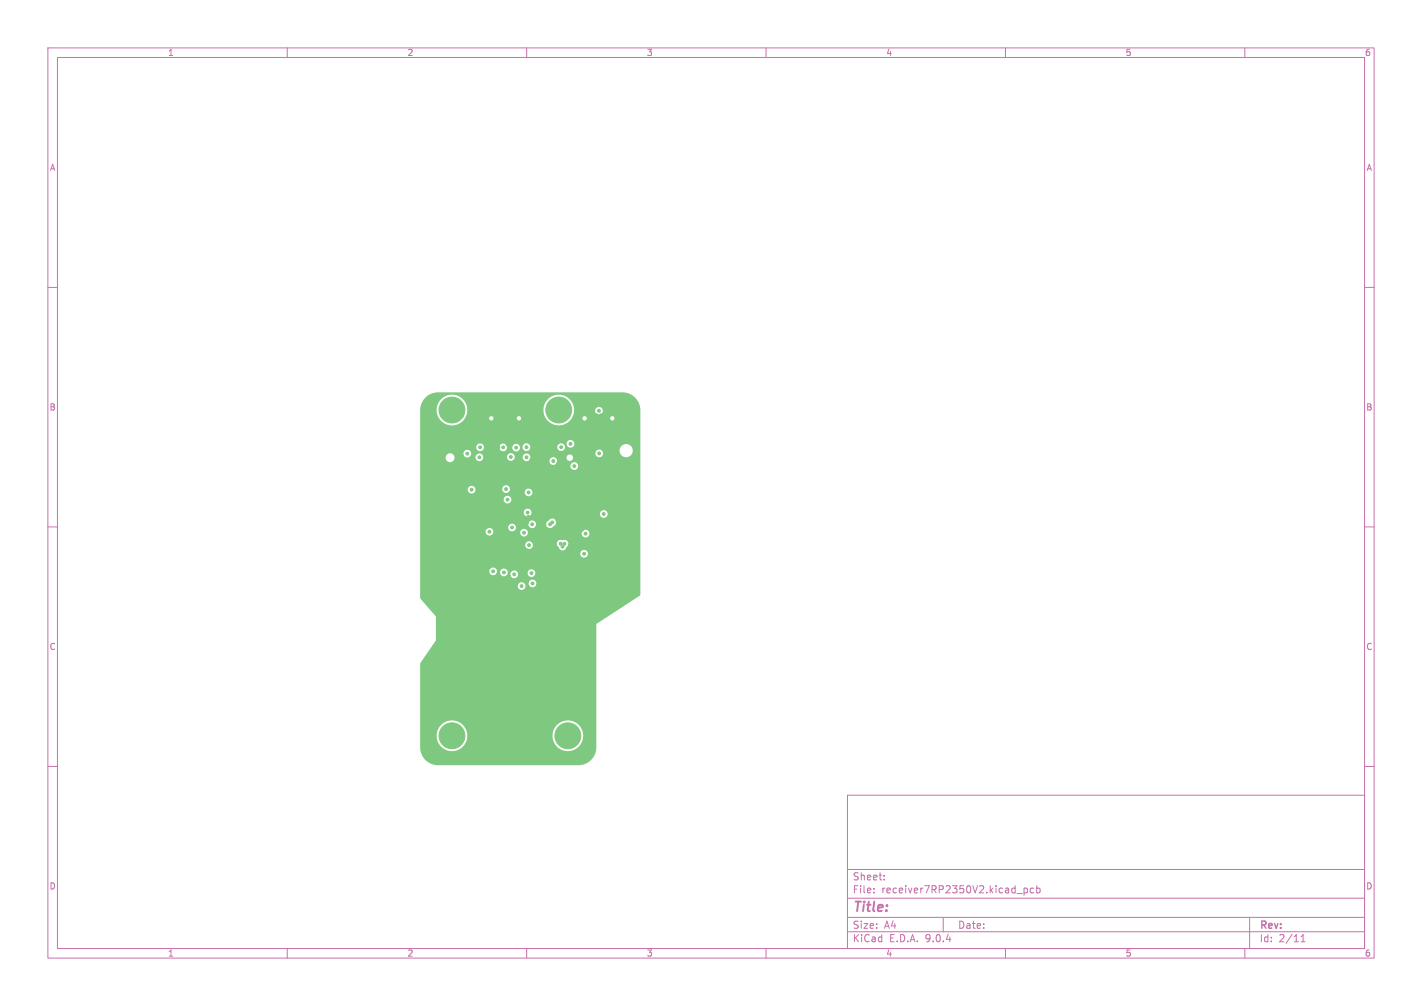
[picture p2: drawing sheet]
<svg xmlns="http://www.w3.org/2000/svg" width="297mm" height="210mm" viewBox="0 0 297 210" stroke-linecap="round" stroke-linejoin="round" font-family="sans-serif">
<defs><g id="words">
<text font-size="2.8" fill="#c872ab" x="178" y="190.9">Title:</text>
<g font-size="2.1" fill="#c872ab">
<text x="178" y="184">Sheet:</text>
<text x="178" y="186.7">File:</text>
<text x="184.1" y="186.7">receiver7RP2350V2.kicad_pcb</text>
<text x="178" y="196.9">KiCad</text>
<text x="178" y="194.1">Size:</text>
<text x="184.7" y="194.1">A4</text>
<text x="185.7" y="196.9">E.D.A.</text>
<text x="193.3" y="196.9">9.0.4</text>
<text x="200" y="194.1">Date:</text>
<text x="263" y="194.3">Rev:</text>
<text x="263" y="196.9">Id:</text>
<text x="267.1" y="196.9">2/11</text>
</g>
<g font-size="1.8" fill="#c872ab">
<text x="35" y="11.9">1</text>
<text x="85" y="11.9">2</text>
<text x="135" y="11.9">3</text>
<text x="185" y="11.9">4</text>
<text x="235" y="11.9">5</text>
<text x="285" y="11.9">6</text>
<text x="10.3" y="35.9">A</text>
<text x="285.4" y="35.9">A</text>
<text x="10.3" y="85.9">B</text>
<text x="285.3" y="85.9">B</text>
<text x="10.3" y="135.9">C</text>
<text x="285.3" y="135.9">C</text>
<text x="10.3" y="185.9">D</text>
<text x="285.3" y="185.9">D</text>
<text x="35" y="199.9">1</text>
<text x="85" y="199.9">2</text>
<text x="135" y="199.9">3</text>
<text x="185" y="199.9">4</text>
<text x="235" y="199.9">5</text>
<text x="285" y="199.9">6</text>
</g>
</g></defs>
<g fill="none" stroke="#c872ab" stroke-width=".21">
<path d="M10 10h277v190h-277zM12 12h273v186h-273zM60 10v2M110 10v2M160 10v2M210 10v2M260 10v2M10 60h2M285 60h2M10 110h2M285 110h2M10 160h2"/>
<path d="M177 166h108v32h-108zM285 160h2M60 198v2M110 198v2M160 198v2M177 194.5h108M177 191.5h108M177 187.5h108M177 181.5h108M182.5 186.3v.1M182.5 185.5v.1M184.7 183.6v.1"/>
<path d="M184.7 182.8v.1M197 191.5v3M210 198v2M212.4 186.5h1.1M213.9 185.4v1.5M213.9 185.5l.4-.1 .3 .3-.1 .6h-.6M215.9 185.5l-.4-.1-.3 .3 .1 .6h.6M216.5 185.5l.5-.1 .2 .3-.1 .6h-.6M216.5 184.9v1.5M260 198v2M261 191.5v6.5M271.7 196.6h.9"/>
<path d="M271.7 195.5l.5-.4v1.5"/>
</g>
<path d="M101.2 83.3v.8M101.2 87.3v1.1M109.8 83.3v.8M109.8 87.3v1.1M120.7 83.3v.8M120.7 87.3v1.1M129.3 83.3v.8M129.3 87.3v1.1" fill="none" stroke="#7fc87f" stroke-width="1"/>
<g fill="#7fc87f" stroke="#7fc87f" stroke-width=".21">
<circle cx="92.4" cy="153.6" r=".4"/>
<circle cx="93" cy="152.2" r=".4"/>
<circle cx="93" cy="155" r=".4"/>
<circle cx="94.4" cy="151.6" r=".4"/>
<circle cx="94.4" cy="153.6" r="2.7"/>
<circle cx="94.4" cy="155.6" r=".4"/>
<circle cx="95.8" cy="152.2" r=".4"/>
<circle cx="95.8" cy="155" r=".4"/>
<circle cx="96.4" cy="153.6" r=".4"/>
<circle cx="92.4" cy="85.6" r=".4"/>
<circle cx="93" cy="84.2" r=".4"/>
<circle cx="93" cy="87" r=".4"/>
<circle cx="94.4" cy="83.6" r=".4"/>
<circle cx="94.4" cy="85.6" r="2.7"/>
<circle cx="94.4" cy="87.6" r=".4"/>
<circle cx="95.8" cy="84.2" r=".4"/>
<circle cx="95.8" cy="87" r=".4"/>
<circle cx="96.4" cy="85.6" r=".4"/>
<circle cx="114.7" cy="85.6" r=".4"/>
<circle cx="115.3" cy="84.2" r=".4"/>
<circle cx="115.3" cy="87" r=".4"/>
<circle cx="116.7" cy="83.6" r=".4"/>
<circle cx="116.7" cy="85.6" r="2.7"/>
<circle cx="116.7" cy="87.6" r=".4"/>
<circle cx="118.1" cy="84.2" r=".4"/>
<circle cx="118.1" cy="87" r=".4"/>
<circle cx="118.7" cy="85.6" r=".4"/>
<circle cx="116.6" cy="153.6" r=".4"/>
<circle cx="117.2" cy="152.2" r=".4"/>
<circle cx="117.2" cy="155" r=".4"/>
<circle cx="118.6" cy="151.6" r=".4"/>
<circle cx="118.6" cy="153.6" r="2.7"/>
<circle cx="118.6" cy="155.6" r=".4"/>
<circle cx="120" cy="152.2" r=".4"/>
<circle cx="120" cy="155" r=".4"/>
<circle cx="120.6" cy="153.6" r=".4"/>
<circle cx="94.4" cy="144.2" r="2.04"/>
<circle cx="118.6" cy="144.2" r="2.04"/>
<circle cx="107.7" cy="98.2" r=".3"/>
<circle cx="112.3" cy="89.8" r=".3"/>
<circle cx="119" cy="116.2" r=".3"/>
<circle cx="95.8" cy="105.7" r=".3"/>
<circle cx="123" cy="145.1" r=".3"/>
<circle cx="109.1" cy="109.1" r=".3"/>
<circle cx="92.5" cy="134.7" r=".3"/>
<circle cx="126.5" cy="92.2" r=".3"/>
<circle cx="116.4" cy="117.5" r=".3"/>
<circle cx="107.6" cy="103.1" r=".3"/>
<circle cx="111" cy="96" r=".3"/>
<circle cx="125.1" cy="110.2" r=".3"/>
<circle cx="117.2" cy="94.5" r=".3"/>
<circle cx="123.2" cy="115.6" r=".3"/>
<circle cx="95.5" cy="109.4" r=".3"/>
<circle cx="132.5" cy="87" r=".3"/>
<circle cx="88.8" cy="98.8" r=".3"/>
<circle cx="108" cy="95" r=".3"/>
<circle cx="114.8" cy="89.9" r=".3"/>
<circle cx="102.3" cy="89.4" r=".3"/>
<circle cx="103" cy="158" r=".3"/>
<circle cx="113.5" cy="98.4" r=".3"/>
<circle cx="97.8" cy="96.4" r=".3"/>
<circle cx="95.5" cy="107.2" r=".3"/>
<circle cx="99.9" cy="106.9" r=".3"/>
<circle cx="121.1" cy="94" r=".3"/>
<circle cx="119.6" cy="94.4" r=".3"/>
<circle cx="106.5" cy="134.8" r=".3"/>
<circle cx="123" cy="150.3" r=".3"/>
<circle cx="96" cy="101.1" r=".3"/>
<circle cx="105.9" cy="90" r=".3"/>
<circle cx="116.5" cy="96.8" r=".3"/>
<circle cx="100.2" cy="105.7" r=".3"/>
<circle cx="114.1" cy="111.8" r=".3"/>
<circle cx="125.3" cy="114.1" r=".3"/>
<circle cx="125.9" cy="102.6" r=".3"/>
<circle cx="131.3" cy="108.8" r=".3"/>
<circle cx="112.1" cy="120.5" r=".3"/>
<circle cx="98.8" cy="105.7" r=".3"/>
<circle cx="114.3" cy="106.8" r=".3"/>
<circle cx="98.1" cy="116.7" r=".3"/>
<circle cx="88.8" cy="108.8" r=".3"/>
<circle cx="102.6" cy="106.8" r=".3"/>
<circle cx="99.5" cy="88" r=".3"/>
<circle cx="111.7" cy="116.1" r=".3"/>
<circle cx="88.8" cy="113.8" r=".3"/>
<circle cx="110.4" cy="107.9" r=".3"/>
<circle cx="124.7" cy="86.7" r=".3"/>
<circle cx="107.5" cy="129" r=".3"/>
<circle cx="123" cy="139.9" r=".3"/>
<circle cx="89" cy="145.1" r=".3"/>
<circle cx="128.5" cy="96.3" r=".3"/>
<circle cx="128.5" cy="92" r=".3"/>
<circle cx="106.5" cy="122" r=".3"/>
<circle cx="114.7" cy="92.8" r=".3"/>
<circle cx="100.3" cy="110.7" r=".3"/>
<circle cx="88.8" cy="118.8" r=".3"/>
<circle cx="125.1" cy="84.4" r=".3"/>
<circle cx="116.4" cy="116.8" r=".3"/>
<circle cx="88.8" cy="93.6" r=".3"/>
<circle cx="126.8" cy="109.9" r=".3"/>
<circle cx="111.5" cy="87.9" r=".3"/>
<circle cx="99.6" cy="122.6" r=".3"/>
<circle cx="125.3" cy="114.9" r=".3"/>
<circle cx="102" cy="94" r=".3"/>
<circle cx="109.1" cy="90" r=".3"/>
<circle cx="97.2" cy="110.9" r=".3"/>
<circle cx="131.8" cy="100.6" r=".3"/>
<circle cx="110.3" cy="110.3" r=".3"/>
<circle cx="114.2" cy="138.2" r=".3"/>
<circle cx="112.3" cy="92.8" r=".3"/>
<circle cx="102.2" cy="117.1" r=".3"/>
<circle cx="110.1" cy="109.1" r=".3"/>
<circle cx="118.8" cy="105.2" r=".3"/>
<circle cx="106.2" cy="120.3" r=".3"/>
<circle cx="125.3" cy="115.7" r=".3"/>
<circle cx="125.1" cy="99.1" r=".3"/>
<circle cx="104.1" cy="119.9" r=".3"/>
<circle cx="90.7" cy="97" r=".3"/>
<circle cx="123" cy="129.5" r=".3"/>
<circle cx="109.4" cy="117" r=".3"/>
<circle cx="111.1" cy="101.8" r=".3"/>
<circle cx="121.5" cy="110.6" r=".3"/>
<circle cx="113.5" cy="129.5" r=".3"/>
<circle cx="132.5" cy="123.4" r=".3"/>
<circle cx="129.6" cy="107.7" r=".3"/>
<circle cx="99.9" cy="109.8" r=".3"/>
<circle cx="107" cy="151.3" r=".3"/>
<circle cx="101.8" cy="109.9" r=".3"/>
<circle cx="124" cy="109.3" r=".3"/>
<circle cx="121.8" cy="89.3" r=".3"/>
<circle cx="130.4" cy="107.7" r=".3"/>
<circle cx="113.5" cy="150.3" r=".3"/>
<circle cx="104.7" cy="101" r=".3"/>
<circle cx="123.5" cy="110.6" r=".3"/>
<circle cx="125.3" cy="116.5" r=".3"/>
<circle cx="106" cy="92.8" r=".3"/>
<circle cx="99.5" cy="155.5" r=".3"/>
<circle cx="104.1" cy="93.4" r=".3"/>
<circle cx="100.3" cy="129.5" r=".3"/>
<circle cx="126.8" cy="92.8" r=".3"/>
<circle cx="123" cy="134.7" r=".3"/>
<circle cx="88.8" cy="123.8" r=".3"/>
<circle cx="99" cy="139.2" r=".3"/>
<circle cx="97.4" cy="105.7" r=".3"/>
<circle cx="109.5" cy="121.2" r=".3"/>
<circle cx="132.5" cy="113" r=".3"/>
<circle cx="99.5" cy="151.4" r=".3"/>
<circle cx="125.5" cy="86.7" r=".3"/>
<circle cx="123.5" cy="94.2" r=".3"/>
<circle cx="128.2" cy="89.3" r=".3"/>
<circle cx="119.5" cy="124.5" r=".3"/>
<circle cx="122.3" cy="105.9" r=".3"/>
<circle cx="115.2" cy="117.8" r=".3"/>
<circle cx="131.8" cy="103" r=".3"/>
<circle cx="92.5" cy="129" r=".3"/>
<circle cx="113.5" cy="101" r=".3"/>
<circle cx="132.5" cy="91.4" r=".3"/>
<circle cx="111.1" cy="98.4" r=".3"/>
<circle cx="117.5" cy="101.3" r=".3"/>
<circle cx="116.5" cy="108.7" r=".3"/>
<circle cx="111.5" cy="92.8" r=".3"/>
<circle cx="100" cy="83.3" r=".3"/>
<circle cx="119.9" cy="114.5" r=".3"/>
<circle cx="100.8" cy="91.5" r=".3"/>
<circle cx="107.8" cy="107.8" r=".3"/>
<circle cx="99" cy="147.1" r=".3"/>
<circle cx="113.5" cy="155.5" r=".3"/>
<circle cx="115.2" cy="105.5" r=".3"/>
<circle cx="127.5" cy="121" r=".3"/>
<circle cx="95.3" cy="119" r=".3"/>
<circle cx="110.6" cy="158.3" r=".3"/>
<circle cx="121.5" cy="98" r=".3"/>
<circle cx="109.9" cy="114.8" r=".3"/>
<circle cx="112.2" cy="83.3" r=".3"/>
<circle cx="132.5" cy="97.4" r=".3"/>
<circle cx="105.2" cy="83.3" r=".3"/>
<circle cx="113.1" cy="113.2" r=".3"/>
<circle cx="108.8" cy="92.8" r=".3"/>
<circle cx="122.4" cy="109.3" r=".3"/>
<circle cx="101.6" cy="114.7" r=".3"/>
<circle cx="124.3" cy="110.2" r=".3"/>
<circle cx="123.2" cy="109.3" r=".3"/>
<circle cx="88.8" cy="88.4" r=".3"/>
<circle cx="111.6" cy="116.7" r=".3"/>
<circle cx="96.1" cy="112.2" r=".3"/>
<circle cx="115.7" cy="115.9" r=".3"/>
<circle cx="115.2" cy="116.8" r=".3"/>
<circle cx="101.4" cy="105.7" r=".3"/>
<circle cx="123.9" cy="92.8" r=".3"/>
<circle cx="89" cy="150.3" r=".3"/>
<circle cx="95.7" cy="110.9" r=".3"/>
<circle cx="107.7" cy="101.1" r=".3"/>
<circle cx="125.2" cy="105.1" r=".3"/>
<circle cx="99.5" cy="134.7" r=".3"/>
<circle cx="122.2" cy="98" r=".3"/>
<circle cx="119.6" cy="116.2" r=".3"/>
<circle cx="108.3" cy="110.3" r=".3"/>
<circle cx="115" cy="104.1" r=".3"/>
<circle cx="127.5" cy="126.5" r=".3"/>
<circle cx="131.3" cy="107.8" r=".3"/>
<circle cx="109.1" cy="107.8" r=".3"/>
<circle cx="109" cy="144.9" r=".3"/>
<circle cx="113.5" cy="133.5" r=".3"/>
<circle cx="118.8" cy="111.2" r=".3"/>
<circle cx="118.8" cy="110.5" r=".3"/>
<circle cx="113.5" cy="145.1" r=".3"/>
<circle cx="132.5" cy="118.2" r=".3"/>
<circle cx="98.8" cy="110.9" r=".3"/>
<circle cx="93.4" cy="92" r=".3"/>
<circle cx="88.8" cy="103.8" r=".3"/>
<circle cx="106.5" cy="139.9" r=".3"/>
<circle cx="108.7" cy="89.4" r=".3"/>
<circle cx="101.1" cy="120.4" r=".3"/>
<circle cx="89" cy="139.9" r=".3"/>
<circle cx="126.2" cy="113.2" r=".3"/>
<circle cx="105" cy="113.1" r=".3"/>
<circle cx="126.9" cy="113.2" r=".3"/>
<circle cx="119.3" cy="115.6" r=".3"/>
<circle cx="107.8" cy="109.1" r=".3"/>
<circle cx="97.9" cy="92.8" r=".3"/>
<circle cx="103" cy="119.3" r=".3"/>
<circle cx="97.6" cy="94.7" r=".3"/>
<circle cx="107.4" cy="119.9" r=".3"/>
<circle cx="105.3" cy="119.5" r=".3"/>
<circle cx="117.2" cy="93.4" r=".3"/>
<circle cx="106.7" cy="95.4" r=".3"/>
<circle cx="98.5" cy="102.2" r=".3"/>
<circle cx="106" cy="104.3" r=".3"/>
<circle cx="115.6" cy="96.3" r=".3"/>
<circle cx="119.9" cy="97.3" r=".3"/>
<circle cx="107.8" cy="93.4" r=".3"/>
<circle cx="109.9" cy="93.4" r=".3"/>
<circle cx="110" cy="95.5" r=".3"/>
<circle cx="119.1" cy="92.7" r=".3"/>
<circle cx="100.1" cy="95.5" r=".3"/>
<circle cx="105.1" cy="93.4" r=".3"/>
<circle cx="105.7" cy="102.1" r=".3"/>
<circle cx="117.5" cy="114.1" r=".3"/>
<circle cx="117.9" cy="113.5" r=".3"/>
<circle cx="117.1" cy="113.5" r=".3"/>
<circle cx="102.2" cy="111" r=".3"/>
<circle cx="115.4" cy="109.1" r=".3"/>
<circle cx="110.2" cy="107" r=".3"/>
<circle cx="109.4" cy="111.2" r=".3"/>
<circle cx="114.9" cy="109.5" r=".3"/>
<circle cx="111.1" cy="109.5" r=".3"/>
<circle cx="110.5" cy="113.8" r=".3"/>
<circle cx="110.4" cy="102.8" r=".3"/>
<circle cx="107" cy="110.1" r=".3"/>
<circle cx="100.3" cy="93.4" r=".3"/>
<circle cx="122.3" cy="111.4" r=".3"/>
<circle cx="111" cy="119.7" r=".3"/>
<circle cx="122" cy="115.6" r=".3"/>
<circle cx="111.2" cy="121.8" r=".3"/>
<circle cx="109" cy="122.4" r=".3"/>
<circle cx="126.1" cy="107.3" r=".3"/>
<circle cx="125.1" cy="94.7" r=".3"/>
<circle cx="125.1" cy="85.8" r=".3"/>
</g>
<path d="M88.8 83a3.8 3.8 0 0 1 2.7-1.1h38.5a3.8 3.8 0 0 1 3.7 3.8v38.5l-9.2 6.2v25.6a3.8 3.8 0 0 1-3.7 3.7h-29.3a3.7 3.7 0 0 1-3.7-3.7v-2.6h3.4a3.2 3.2 0 0 0 3.2 3.4 3.2 3.2 0 0 0 3.2-3.4h17.8v.4a3.2 3.2 0 0 0 4.9 2.5 3.2 3.2 0 0 0 0-5.4 3.2 3.2 0 0 0-4.9 2.5h-17.8v-.3a3.2 3.2 0 0 0-3.4-2.7 3.2 3.2 0 0 0-3 3h-3.4v-14.9l3.3-4.9v-4.8l-3.3-3.9v-2.6h20.3v.1a.8 .8 0 0 0 1.2 .7 .8 .8 0 0 0 .1-1.4h1v.2a.8 .8 0 0 0 1.2 .6 .8 .8 0 0 0 0-1.4 .8 .8 0 0 0-1.2 .6l-1.1-.1a.8 .8 0 0 0-1.2 .7h-20.3v-3.1h14.4v.2a.8 .8 0 0 0 .8 .7 .8 .8 0 0 0 .8-.7h.6v.2a.8 .8 0 0 0 .7 .7 .8 .8 0 0 0 .9-.5h.6v.2a.8 .8 0 0 0 1 .7 .8 .8 0 0 0 .5-1.1h2.1v.1a.8 .8 0 0 0 1.2 .6 .8 .8 0 0 0 0-1.3 .8 .8 0 0 0-1.2 .6h-2.1a.8 .8 0 0 0-.8-.5 .8 .8 0 0 0-.7 .7h-.6a.8 .8 0 0 0-.6-1.1 .8 .8 0 0 0-1 .7h-.6a.8 .8 0 0 0-.7-.9 .8 .8 0 0 0-.9 .7h-14.4v-3.7h33.4v.2a.8 .8 0 0 0 1.2 .6 .8 .8 0 0 0 0-1.4 .8 .8 0 0 0-1.2 .6h-33.4v-1.8h21.9v.2a.8 .8 0 0 0 1 .7 .8 .8 0 0 0 .5-1.2h5.1l.3 .7a.92 .92 0 0 0 .9 .8 .92 .92 0 0 0 .9-.8 .83 .83 0 0 0 .1-1.1 .83 .83 0 0 0-1-.2 .8 .8 0 0 0-1.2 .6h-5.1a.8 .8 0 0 0-.9-.4 .8 .8 0 0 0-.6 .7h-21.9v-2.8h13.6v.2a.8 .8 0 0 0 .8 .7 .8 .8 0 0 0 .8-.7h5.6v.2a.8 .8 0 0 0 .8 .7 .8 .8 0 0 0 .8-.7h11.3v.2a.8 .8 0 0 0 1.2 .6 .8 .8 0 0 0 0-1.4 .8 .8 0 0 0-1.2 .6h-11.3a.8 .8 0 0 0-.7-.9 .8 .8 0 0 0-.9 .7h-5.6a.8 .8 0 0 0-.7-.9 .8 .8 0 0 0-.9 .7h-13.6v-.9h18.3v.2a.8 .8 0 0 0 1.3 .6 .8 .8 0 0 0-.2-1.4h3.1v.1a.8 .8 0 0 0 .9 .8 .8 .8 0 0 0 .8-.9h2.1v.1a.87 .87 0 0 0 .7 .8 .87 .87 0 0 0 .9-.5 .84 .84 0 0 0 .1-1.4 .84 .84 0 0 0-1.3 .3l-.4 .7h-2.1a.8 .8 0 0 0-.9-.8 .8 .8 0 0 0-.8 .8h-3.1a.8 .8 0 0 0-1.1 .6h-18.3v-3.1h21.6v.2a.8 .8 0 0 0 .7 .7 .8 .8 0 0 0 .9-.6h14.3v.2a.8 .8 0 0 0 1.2 .6 .8 .8 0 0 0 0-1.4 .8 .8 0 0 0-1.2 .6h-14.3a.8 .8 0 0 0-.7-1 .8 .8 0 0 0-.9 .7h-21.6v-2.7h17.4v.2a.8 .8 0 0 0 1.2 .6 .8 .8 0 0 0 0-1.4 .8 .8 0 0 0-1.2 .6h-17.4v-2.1h9.9v.2a.8 .8 0 0 0 .9 .7 .8 .8 0 0 0 .7-1h5.6v.2a.81 .81 0 0 0 1.3 .5h3.4v.2a.8 .8 0 0 0 1.2 .6 .8 .8 0 0 0 0-1.4 .8 .8 0 0 0-1.2 .6h-3.4l.1-.1a.8 .8 0 0 0-.3-1.2 .8 .8 0 0 0-1.1 .6h-5.6a.8 .8 0 0 0-.9-.6 .8 .8 0 0 0-.7 .7h-9.9v-4.9h31.3v.2a.8 .8 0 0 0 1.3 .6 .8 .8 0 0 0 0-1.4 .8 .8 0 0 0-1.3 .6h-31.3v-1.7h5.3v.1a.93 .93 0 0 0 1.4 .7 .93 .93 0 0 0 0-1.5 .93 .93 0 0 0-1.4 .7h-5.3v-.9h9v.2a.8 .8 0 0 0 1.2 .6h1.3v.2a.8 .8 0 0 0 .9 .7 .8 .8 0 0 0 .7-1h5v.2a.8 .8 0 0 0 .8 .7 .8 .8 0 0 0 .8-.8h1.7v.2a.8 .8 0 0 0 1.2 .6h4.4v.1a.8 .8 0 0 0 1.3 .6 .8 .8 0 0 0-.3-1.4h2.5v.1a.68 .68 0 0 0 1.1 .5 .68 .68 0 0 0 0-1.1 .68 .68 0 0 0-1.1 .5h-2.5a.8 .8 0 0 0-1 .7h-4.4l.1-.1a.8 .8 0 0 0-.1-1.3 .8 .8 0 0 0-1.2 .6l-1.7-.1a.8 .8 0 0 0-.8-.7 .8 .8 0 0 0-.8 .7h-5a.8 .8 0 0 0-.8-.6 .8 .8 0 0 0-.8 .7h-1.3l.3-.3 .1-.5h25.9v.1a.8 .8 0 0 0 1.3 .6 .8 .8 0 0 0 0-1.3h3.8v.2a1.38 1.38 0 0 0 2.1 1.1 1.38 1.38 0 0 0 0-2.4 1.38 1.38 0 0 0-2.1 1.1l-3.9-.1a.8 .8 0 0 0-1.2 .7h-25.9v-.1a.8 .8 0 0 0-.9-.6 .8 .8 0 0 0-.7 .7h-9v-1.3h11.7v.2a.8 .8 0 0 0 .8 .7 .8 .8 0 0 0 .8-.9h3.2v.2a.8 .8 0 0 0 .9 .7 .8 .8 0 0 0 .7-.8h1.1v.1a.8 .8 0 0 0 .9 .7 .8 .8 0 0 0 .7-.9h.5v.1a.8 .8 0 0 0 .9 .8 .8 .8 0 0 0 .8-.9h5.6v.1a.8 .8 0 0 0 1.3 .6 .8 .8 0 0 0-.3-1.4h.9v.1a.8 .8 0 0 0 1.3 .6 .8 .8 0 0 0 0-1.3 .8 .8 0 0 0-1.3 .6l-1-.1a.8 .8 0 0 0-.9 .8l-5.7-.1a.8 .8 0 0 0-.8-.7 .8 .8 0 0 0-.8 .8l-.5-.1a.8 .8 0 0 0-.9-.6 .8 .8 0 0 0-.7 .8l-1.1-.1a.8 .8 0 0 0-.8-.7 .8 .8 0 0 0-.8 .7h-3.2a.8 .8 0 0 0-.8-.7 .8 .8 0 0 0-.8 .7h-11.7v-7.9h3.4v.4a3.2 3.2 0 0 0 2.4 2.9 3.2 3.2 0 0 0 3.5-1.4h5.1v.1a.46 .46 0 0 0 .5 .4 .46 .46 0 0 0 .4-.5h4.8v.1a.46 .46 0 0 0 .7 .3 .46 .46 0 0 0 0-.8 .46 .46 0 0 0-.7 .4h-4.8l-.3-.4a.46 .46 0 0 0-.6 .4h-5.1l.4-.8 .1-1.1h15.9a3.2 3.2 0 0 0 2.2 3.3 3.2 3.2 0 0 0 3.7-1.4h2.3v.1a.46 .46 0 0 0 .5 .4 .46 .46 0 0 0 .4-.5h4.8v.1a.46 .46 0 0 0 .7 .3 .46 .46 0 0 0 0-.8 .46 .46 0 0 0-.7 .4h-4.8l-.3-.4a.46 .46 0 0 0-.6 .4h-2.3l.4-.8 .1-.8h4.4a.8 .8 0 0 0 1.1 .8 .8 .8 0 0 0 .2-1.3 .8 .8 0 0 0-1.3 .3v.2h-4.4a3.2 3.2 0 0 0-3.1-3.3 3.2 3.2 0 0 0-3.3 3h-15.9v-.3a3.2 3.2 0 0 0-3.4-2.7 3.2 3.2 0 0 0-3 3h-3.4l.2-1.2z" fill="#7fc87f"/>
<use href="#words"/>
</svg>
